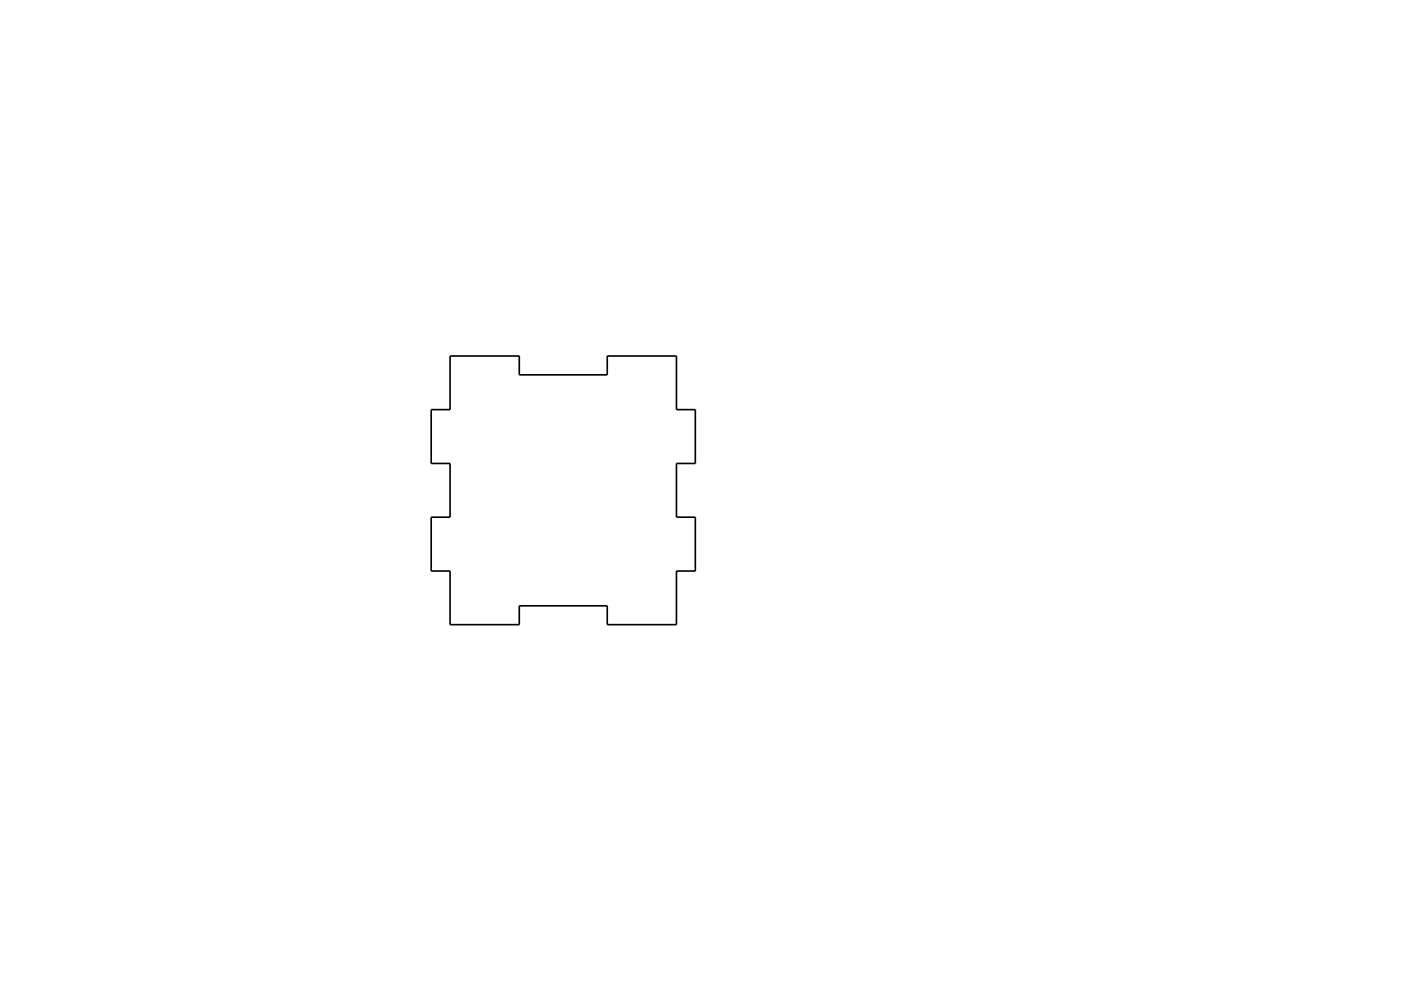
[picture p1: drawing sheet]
<svg xmlns="http://www.w3.org/2000/svg" width="297mm" height="210mm" viewBox="0 0 297 210" stroke-linecap="round" stroke-linejoin="round" font-family="sans-serif">
<path d="M95.4 75.5h14.7v4h18.6v-4h14.7v11.4h4v11.4h-4v11.4h4v11.5h-4v11.3h-14.7v-4h-18.6v4h-14.7v-11.3h-4v-11.5h4v-11.4h-4v-11.4h4z" fill="none" stroke="#000" stroke-width=".35"/>
</svg>
